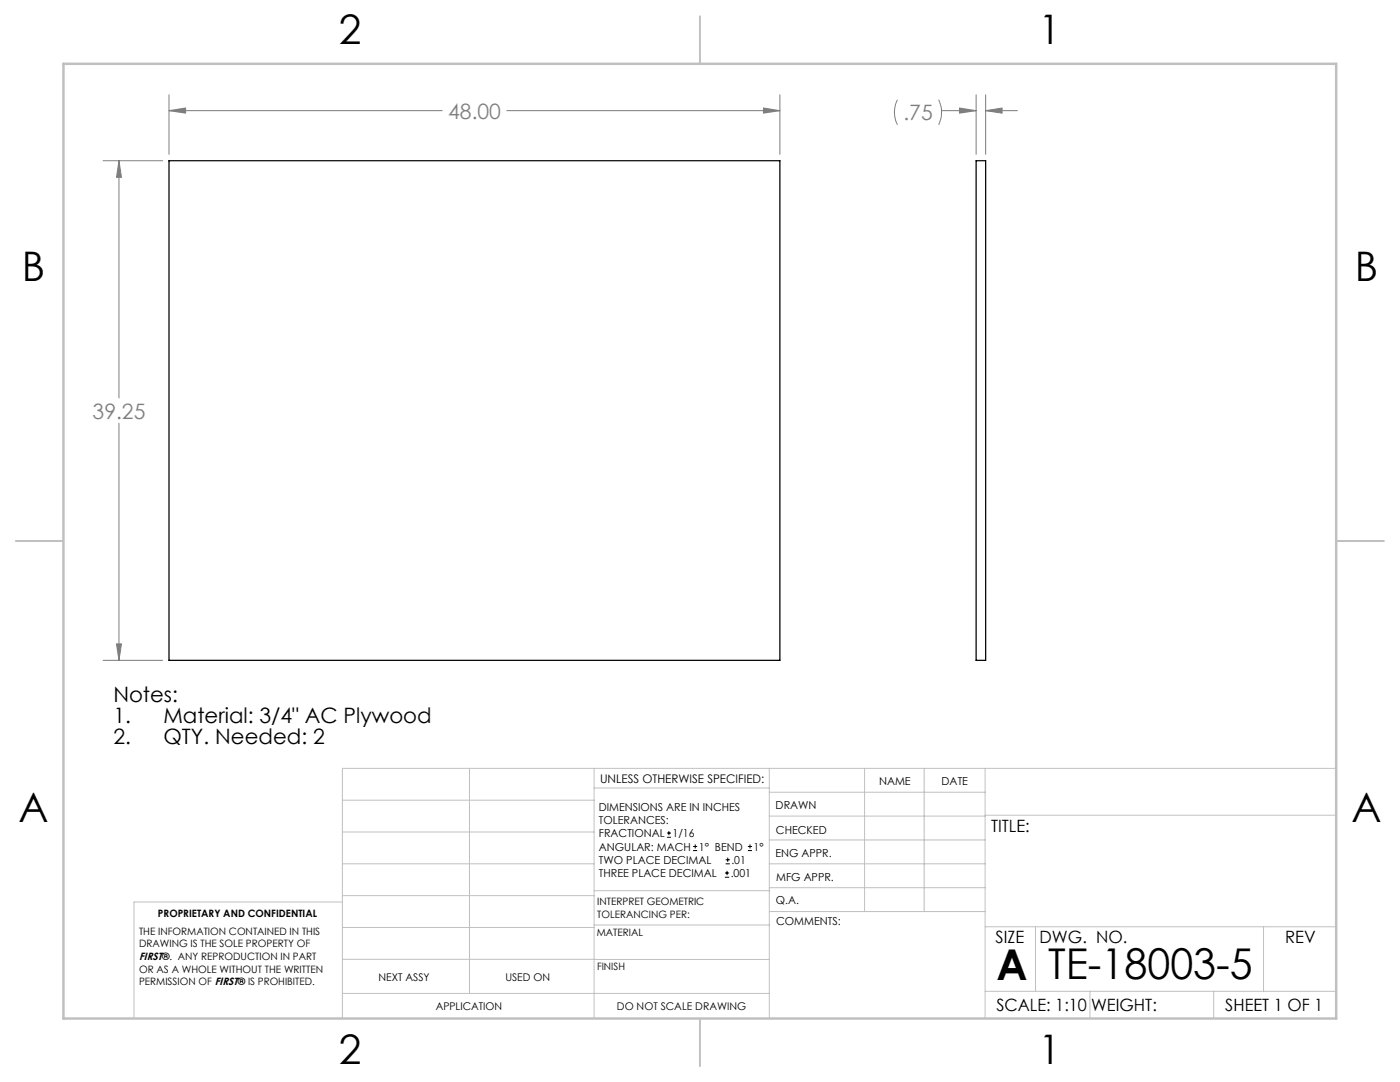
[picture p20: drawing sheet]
<svg xmlns="http://www.w3.org/2000/svg" width="279mm" height="216mm" viewBox="0 0 279 216" stroke-linecap="round" stroke-linejoin="round" font-family="sans-serif">
<defs><g id="words">
<g font-size="8.5">
<text x="198.9" y="195.5">A</text>
<text x="209.2" y="195.4">TE-18003-5</text>
</g>
<g font-size="8.1">
<text x="67.6" y="8.9">2</text>
<text x="207.3" y="8.9">1</text>
<text x="4.4" y="56.2">B</text>
<text x="270.4" y="56.2">B</text>
<text x="3.7" y="164.1">A</text>
<text x="269.7" y="164.1">A</text>
<text x="67.6" y="212.4">2</text>
<text x="207.3" y="212.4">1</text>
</g>
<g font-size="4.2" fill="#808080">
<text x="89.4" y="23.7">48.00</text>
<text x="180.3" y="24">.75</text>
<text x="18.5" y="83.5">39.25</text>
</g>
<g font-size="4.2">
<text x="22.6" y="140.1">Notes:</text>
<text x="22.6" y="144.3">1.</text>
<text x="22.6" y="148.4">2.</text>
<text x="32.6" y="144.3">Material: 3/4&quot; AC Plywood</text>
<text x="32.6" y="148.4">QTY. Needed: 2</text>
</g>
<g font-size="3.4">
<text x="197.8" y="166">TITLE:</text>
<text x="198.7" y="188.1">SIZE</text>
<text x="207.5" y="188.1">DWG. NO.</text>
<text x="256.5" y="188.2">REV</text>
<text x="198.8" y="201.7">SCALE: 1:10</text>
<text x="217.7" y="201.8">WEIGHT:</text>
<text x="244.5" y="201.7">SHEET 1 OF 1</text>
</g>
<text font-size="2.4" x="119.8" y="156.2">UNLESS OTHERWISE SPECIFIED:</text>
<g font-size="2.2">
<text x="119.5" y="161.8">DIMENSIONS ARE IN INCHES</text>
<text x="154.8" y="161.4">DRAWN</text>
<text x="175.4" y="156.6">NAME</text>
<text x="187.9" y="156.7">DATE</text>
<text x="119.5" y="164.4">TOLERANCES:</text>
<text x="119.5" y="167.1">FRACTIONAL</text>
<text x="134.2" y="167.1">1/16</text>
<text x="154.9" y="166.3">CHECKED</text>
<text x="119.5" y="172.4">TWO PLACE DECIMAL</text>
<text x="119.5" y="169.7">ANGULAR: MACH</text>
<text x="139.5" y="169.7">1° BEND</text>
<text x="146" y="172.4">.01</text>
<text x="150.4" y="169.7">1°</text>
<text x="154.8" y="171">ENG APPR.</text>
<text x="119.5" y="175">THREE PLACE DECIMAL</text>
<text x="145.8" y="175">.001</text>
<text x="154.9" y="175.7">MFG APPR.</text>
<text x="154.9" y="180.4">Q.A.</text>
<text x="154.9" y="184.6">COMMENTS:</text>
</g>
<g font-size="2.1">
<text x="27.8" y="191.6">FIRST®. ANY REPRODUCTION IN PART</text>
<text x="75.5" y="195.7">NEXT ASSY</text>
<text x="100.9" y="195.7">USED ON</text>
<text x="86.9" y="201.5">APPLICATION</text>
<text x="123.1" y="201.6">DO NOT SCALE DRAWING</text>
</g>
<g font-size="2">
<text x="31.5" y="182.9">PROPRIETARY AND CONFIDENTIAL</text>
<text x="119.2" y="180.6">INTERPRET GEOMETRIC</text>
<text x="119.2" y="183.1">TOLERANCING PER:</text>
<text x="27.8" y="186.5">THE INFORMATION CONTAINED IN THIS</text>
<text x="27.8" y="189">DRAWING IS THE SOLE PROPERTY OF</text>
<text x="119.1" y="186.7">MATERIAL</text>
<text x="27.8" y="194.1">OR AS A WHOLE WITHOUT THE WRITTEN</text>
<text x="27.8" y="196.6">PERMISSION OF FIRST® IS PROHIBITED.</text>
<text x="119.1" y="193.5">FINISH</text>
</g>
</g></defs>
<g fill="none" stroke="#c0c0c0" stroke-width=".2">
<path d="M68.3 159.7h50.3M93.7 153.3v44.9M118.6 153.3v49.9M118.6 157.2h34.9M153.5 153.3v49.9M153.5 158.1h43.1M172.5 153.3v28.6M184.4 153.3v28.6M196.6 153.3v49.9M266.7 153.3h-198.4v49.9M68.3 178.7h50.3M68.3 172.4h50.3"/>
<path d="M68.3 166h50.3M68.3 180h-41.6v23.2M118.6 177.7h35M153.5 167.6h43.1M153.5 162.8h43.1M153.5 172.4h43.1M153.5 177.1h43.1M196.6 162.7h70.1M68.3 198.2h85.2M68.3 191.4l85.2 .1M68.3 185.1h50.3M118.6 184.6h35"/>
<path d="M153.6 181.9h43M196.6 197.8h70.1M196.6 184.9h70.1M206.7 184.9v12.9M217.5 197.8v5.4M242.2 197.8v5.4M252.2 184.9v12.9"/>
</g>
<path d="M139.7 3.2v9.5M3.1 107.9h9.6M266.7 107.9h9.5M139.7 203.2v9.6" fill="none" stroke="#c0c0c0" stroke-width=".25"/>
<path d="M12.7 12.7h254v190.5h-254z" fill="none" stroke="#c0c0c0" stroke-width=".5"/>
<g fill="none" stroke="#808080" stroke-width=".2">
<path d="M33.7 18.9v11.9M155.6 18.9v11.9M179.1 19.9a5.5 5.5 0 0 0 0 5M187.3 19.9a5.8 5.8 0 0 1 0 5M194.8 18.9v11.9M196.7 18.9v11.9M20.6 32.1h11.9M23.7 32.1l.5 3.3h-1zM23.7 32.1v47.3M33.7 22.1l3.3-.5v1zM33.7 22.1h54.6M101.1 22.1h54.5"/>
<path d="M152.4 21.6l3.2 .5-3.2 .5zM187.9 22.1h6.9M191.5 21.6l3.3 .5-3.3 .5zM196.7 22.1l3.3-.5v1zM196.7 22.1h6.4M23.7 84.5v47.3M20.6 131.8h11.9M23.2 128.5h1l-.5 3.3z"/>
</g>
<path d="M152.4 21.6l3.2 .5-3.2 .5zM33.7 22.1l3.3-.5v1zM23.7 32.1l.5 3.3h-1zM23.2 128.5h1l-.5 3.3zM191.5 21.6l3.3 .5-3.3 .5zM196.7 22.1l3.3-.5v1z" fill="#808080"/>
<path d="M33.7 32.1h121.9v99.7h-121.9zM194.8 32.1h1.9v99.7h-1.9z" fill="none" stroke="#000" stroke-width=".25"/>
<g fill="none" stroke="#000" stroke-width=".2">
<path d="M133.1 167.1h.8M133.1 166.2h.8M133.5 165.8v.9M138.3 169.7h.8M138.3 168.9h.8M138.7 168.5v.8M144.7 175h.8M144.7 174.2h.8M144.8 172.4h.9M144.8 171.6h.9M145.1 173.8v.8M145.2 171.1v.9"/>
<path d="M149.3 169.7h.8M149.3 168.9h.8M149.7 168.5v.8"/>
</g>
<use href="#words"/>
</svg>
